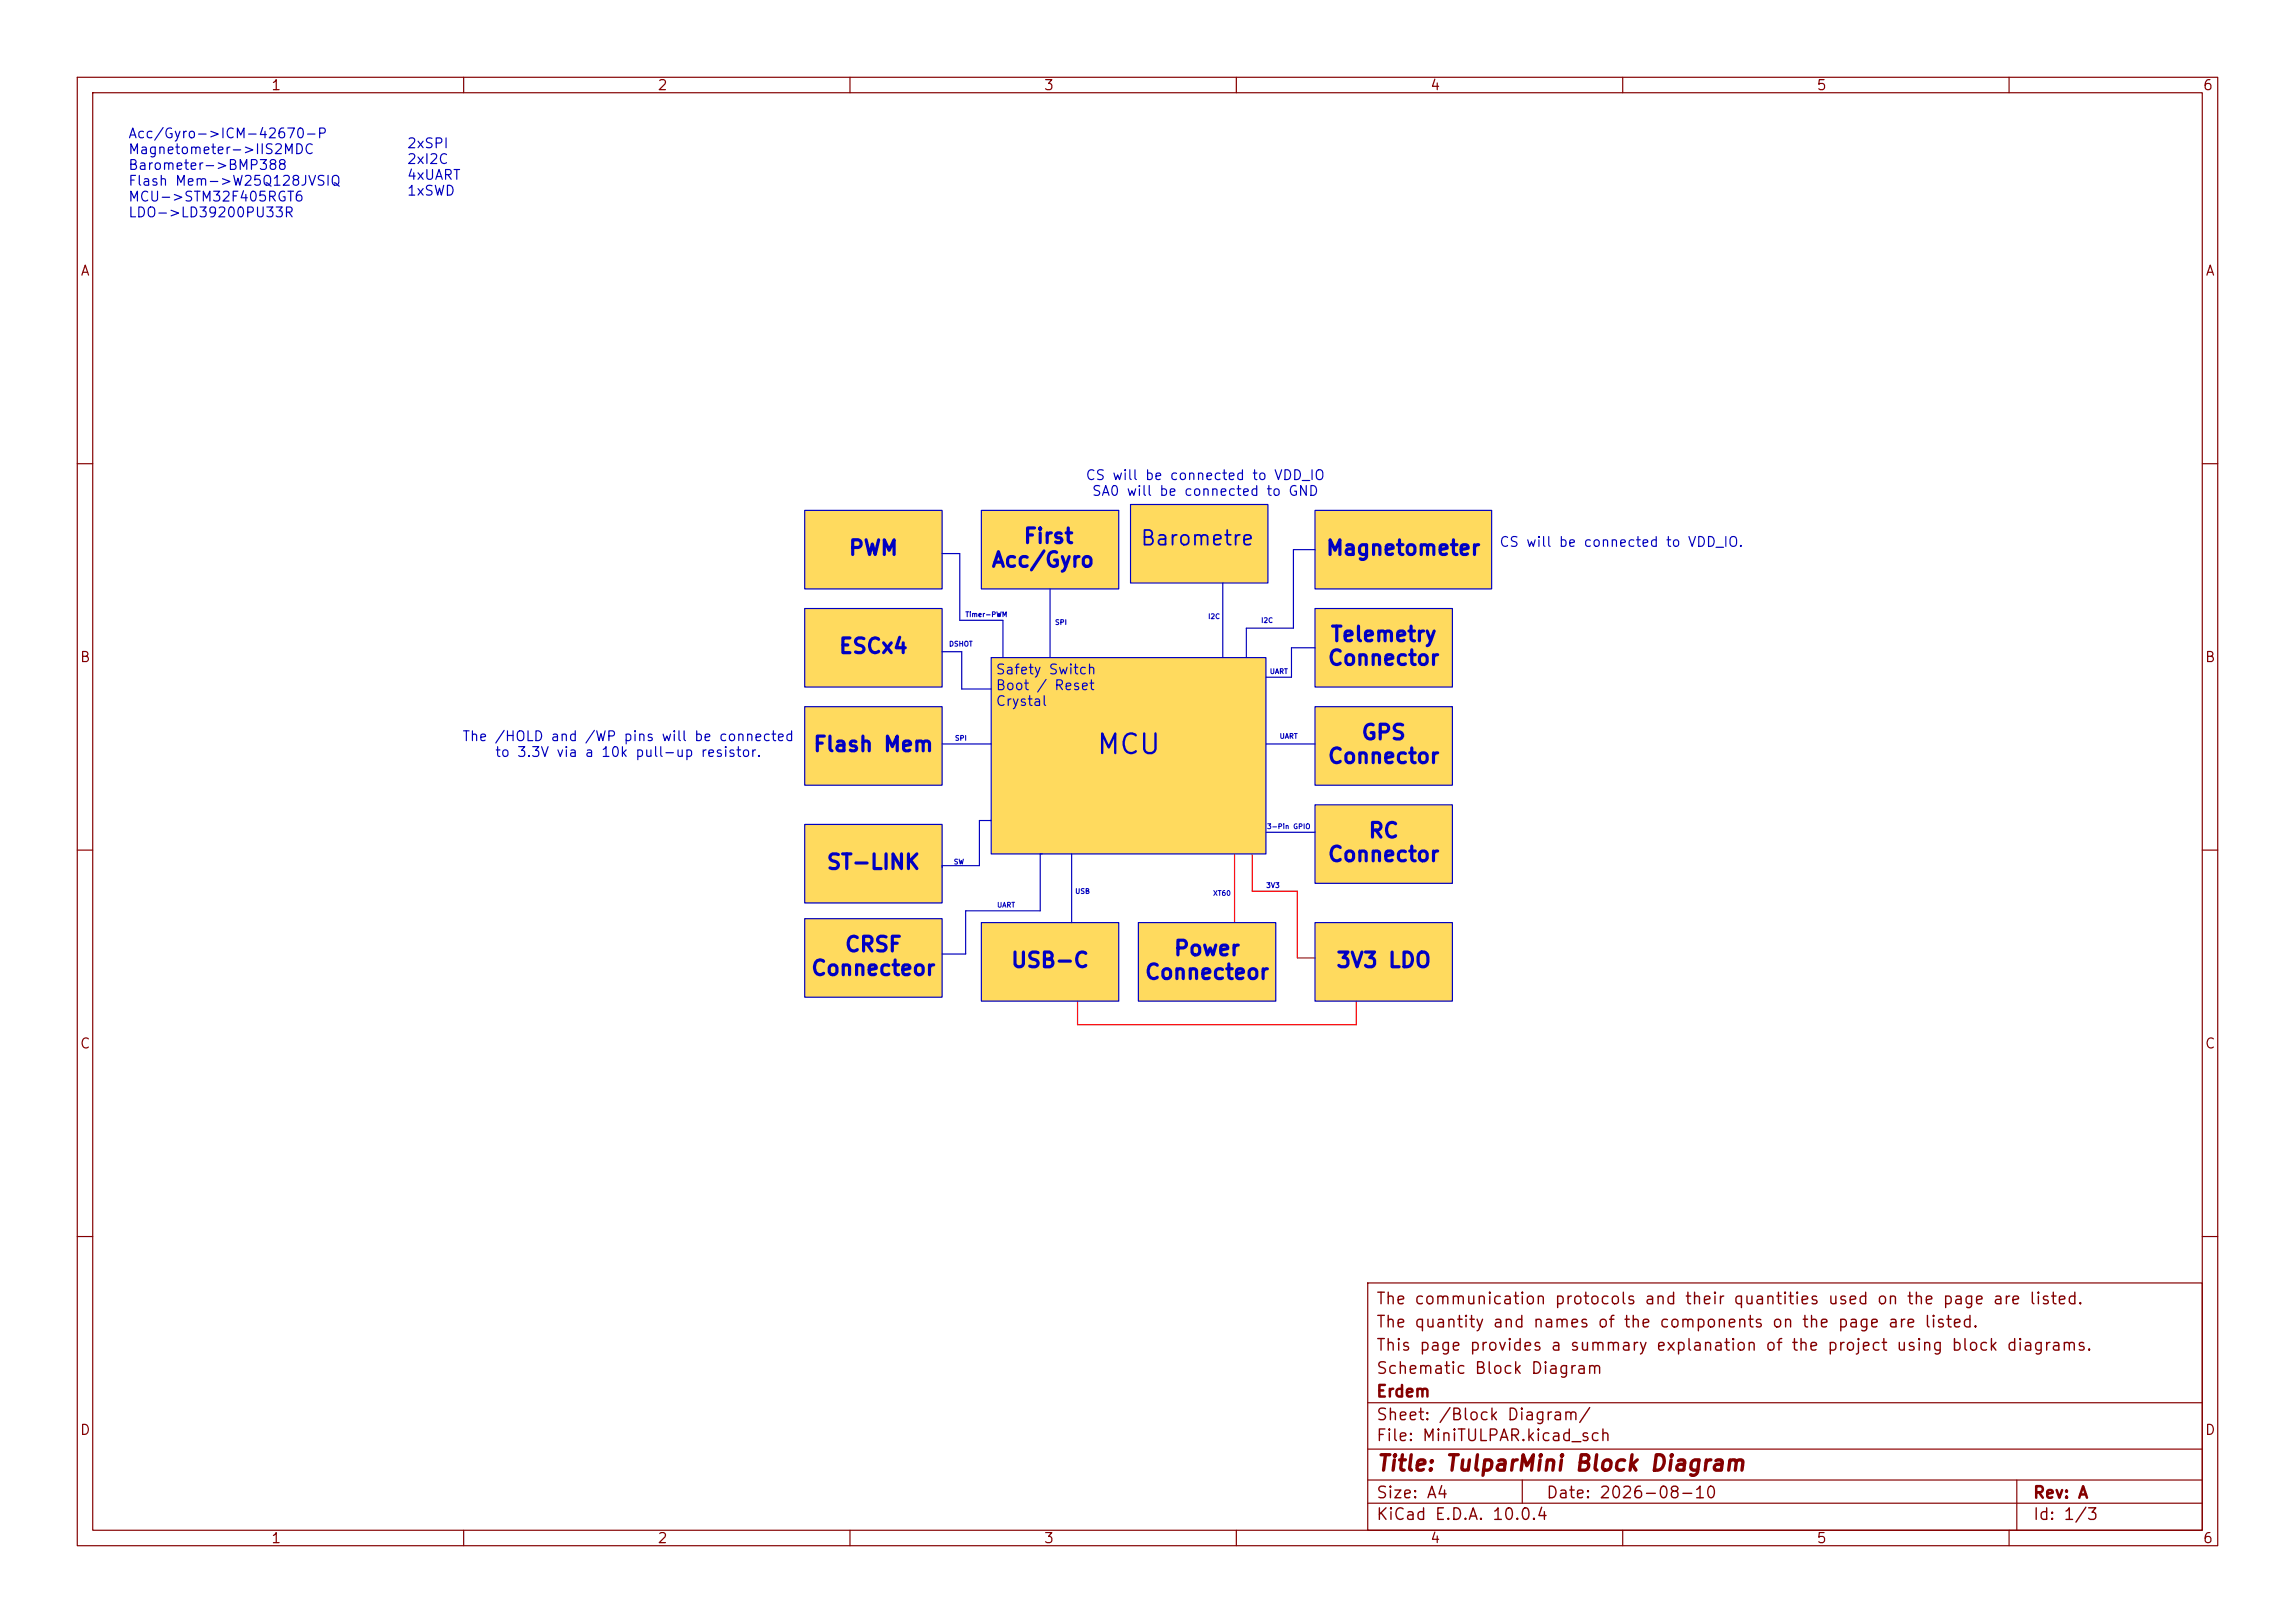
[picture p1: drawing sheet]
<svg xmlns="http://www.w3.org/2000/svg" width="297mm" height="210mm" viewBox="0 0 297 210" stroke-linecap="round" stroke-linejoin="round" font-family="sans-serif">
<defs><g id="words">
<text font-size="2.5" fill="#0000c2" x="141.8" y="98.2">MCU</text>
<text font-size="2" fill="#840000" x="178" y="190.8">Title: TulparMini Block Diagram</text>
<g font-size="1.9" fill="#0000c2">
<text x="132.3" y="70.8">First</text>
<text x="147.5" y="71.1">Barometre</text>
<text x="109.7" y="72.3">PWM</text>
<text x="128.2" y="73.9">Acc/Gyro</text>
<text x="171.5" y="72.3">Magnetometer</text>
<text x="172.1" y="83.5">Telemetry</text>
<text x="108.4" y="85">ESCx4</text>
<text x="171.7" y="86.6">Connector</text>
<text x="105.1" y="97.7">Flash Mem</text>
<text x="171.7" y="99.3">Connector</text>
<text x="176.1" y="96.2">GPS</text>
<text x="106.9" y="113">ST-LINK</text>
<text x="171.7" y="112">Connector</text>
<text x="177" y="108.9">RC</text>
<text x="109.2" y="123.6">CRSF</text>
<text x="130.7" y="125.7">USB-C</text>
<text x="151.8" y="124.1">Power</text>
<text x="172.8" y="125.7">3V3 LDO</text>
<text x="104.9" y="126.7">Connecteor</text>
<text x="148" y="127.2">Connecteor</text>
</g>
<g font-size="1.5" fill="#840000">
<text x="178" y="172.2">The quantity and names of the components on the page are listed.</text>
<text x="178" y="169.2">The communication protocols and their quantities used on the page are listed.</text>
<text x="178" y="178.2">Schematic Block Diagram</text>
<text x="178" y="175.2">This page provides a summary explanation of the project using block diagrams.</text>
<text x="178" y="184.2">Sheet: /Block Diagram/</text>
<text x="178" y="181.2">Erdem</text>
<text x="178" y="186.9">File: MiniTULPAR.kicad_sch</text>
<text x="178" y="197.1">KiCad E.D.A. 10.0.4</text>
<text x="178" y="194.3">Size: A4</text>
<text x="200" y="194.3">Date: 2026-08-10</text>
<text x="263" y="194.3">Rev: A</text>
<text x="263" y="197.1">Id: 1/3</text>
</g>
<g font-size="1.3" fill="#840000">
<text x="35" y="12">1</text>
<text x="85" y="12">2</text>
<text x="135" y="12">3</text>
<text x="185" y="12">4</text>
<text x="235" y="12">5</text>
<text x="285" y="12">6</text>
<text x="10.3" y="36">A</text>
<text x="285.3" y="36">A</text>
<text x="10.3" y="86">B</text>
<text x="285.3" y="86">B</text>
<text x="10.3" y="136">C</text>
<text x="285.3" y="136">C</text>
<text x="10.3" y="186">D</text>
<text x="285.3" y="186">D</text>
<text x="35" y="200">1</text>
<text x="85" y="200">2</text>
<text x="135" y="200">3</text>
<text x="185" y="200">4</text>
<text x="235" y="200">5</text>
<text x="285" y="200">6</text>
</g>
<g font-size="1.3" fill="#0000c2">
<text x="16.5" y="18.2">Acc/Gyro-&gt;ICM-42670-P</text>
<text x="16.5" y="20.3">Magnetometer-&gt;IIS2MDC</text>
<text x="16.5" y="22.3">Barometer-&gt;BMP388</text>
<text x="52.6" y="19.5">2xSPI</text>
<text x="52.6" y="21.5">2xI2C</text>
<text x="52.6" y="23.6">4xUART</text>
<text x="16.5" y="24.3">Flash Mem-&gt;W25Q128JVSIQ</text>
<text x="16.5" y="26.4">MCU-&gt;STM32F405RGT6</text>
<text x="16.5" y="28.4">LDO-&gt;LD39200PU33R</text>
<text x="52.6" y="25.6">1xSWD</text>
<text x="140.4" y="62.4">CS will be connected to VDD_IO</text>
<text x="141.2" y="64.5">SA0 will be connected to GND</text>
<text x="193.9" y="71.1">CS will be connected to VDD_IO.</text>
<text x="128.8" y="87.6">Safety Switch</text>
<text x="128.8" y="89.6">Boot / Reset</text>
<text x="128.8" y="91.7">Crystal</text>
<text x="59.7" y="96.2">The /HOLD and /WP pins will be connected</text>
<text x="64" y="98.3">to 3.3V via a 10k pull-up resistor.</text>
</g>
<g font-size=".6" fill="#0000c2">
<text x="122.8" y="83.8">DSHOT</text>
<text x="124.9" y="80">Timer-PWM</text>
<text x="136.5" y="81">SPI</text>
<text x="156.3" y="80.2">I2C</text>
<text x="163.1" y="80.8">I2C</text>
<text x="164.3" y="87.4">UART</text>
<text x="123.5" y="96">SPI</text>
<text x="165.5" y="95.7">UART</text>
<text x="163.9" y="107.4">3-Pin GPIO</text>
<text x="123.4" y="112">SW</text>
<text x="129" y="117.6">UART</text>
<text x="139.1" y="115.8">USB</text>
<text x="156.9" y="116.1">XT60</text>
<text x="163.8" y="115">3V3</text>
</g>
</g></defs>
<g fill="none" stroke="#840000" stroke-width=".15">
<path d="M10 10h277v190h-277zM12 12h273v186h-273zM60 10v2M110 10v2M160 10v2M210 10v2M260 10v2M10 60h2M285 60h2M10 110h2M285 110h2M10 160h2"/>
<path d="M177 166h108v32h-108zM285 160h2M60 198v2M110 198v2M160 198v2M177 194.5h108M177 191.5h108M177 187.5h108M177 181.5h108M197 191.5v3M210 198v2M260 198v2"/>
<path d="M261 191.5v6.5"/>
</g>
<g fill="#ffda5e">
<path d="M146.3 65.3h17.8v10.1h-17.8z"/>
<path d="M104.1 106.7h17.8v10.1h-17.8z"/>
<path d="M147.3 119.4h17.8v10.1h-17.8z"/>
<path d="M170.2 78.7h17.8v10.2h-17.8z"/>
<path d="M170.2 66h22.8v10.2h-22.8z"/>
<path d="M170.2 119.4h17.8v10.1h-17.8z"/>
<path d="M127 119.4h17.8v10.1h-17.8z"/>
<path d="M104.1 91.4h17.8v10.2h-17.8z"/>
<path d="M104.1 78.7h17.8v10.2h-17.8z"/>
<path d="M170.2 91.4h17.8v10.2h-17.8z"/>
<path d="M104.1 66h17.8v10.2h-17.8z"/>
<path d="M128.3 85.1h35.5v25.4h-35.5z"/>
<path d="M127 66h17.8v10.2h-17.8z"/>
<path d="M104.1 118.9h17.8v10.1h-17.8z"/>
<path d="M170.2 104.1h17.8v10.2h-17.8z"/>
</g>
<g fill="none" stroke="#0000c2" stroke-width=".15">
<path d="M104.1 78.7h17.8v10.2h-17.8zM104.1 66h17.8v10.2h-17.8zM121.9 71.6h2.3v8.7h5.6v4.8M127 66h17.8v10.2h-17.8zM135.9 76.2v8.9M146.3 65.3h17.8v10.1h-17.8zM158.2 75.4v9.7M170.2 78.7h17.8v10.2h-17.8zM170.2 66h22.8v10.2h-22.8zM170.2 71.1h-2.8v10.2h-6.1v3.8M104.1 91.4h17.8v10.2h-17.8zM121.9 96.3h6.4"/>
<path d="M121.9 84.3h2.6v4.9h3.8M128.3 85.1h35.5v25.4h-35.5zM163.8 96.3h6.4M170.2 91.4h17.8v10.2h-17.8zM170.2 83.8h-3.1v3.8h-3.3M104.1 106.7h17.8v10.1h-17.8zM104.1 118.9h17.8v10.1h-17.8zM127 119.4h17.8v10.1h-17.8zM128.3 106.2h-1.6v5.8h-4.8v.3M134.9 110.5h-.3v7.4h-9.6v5.5h-3.1M138.7 110.5v8.9M147.3 119.4h17.8v10.1h-17.8z"/>
<path d="M163.8 107.7h6.4M170.2 119.4h17.8v10.1h-17.8zM170.2 104.1h17.8v10.2h-17.8z"/>
</g>
<path d="M162.1 110.5v4.8h5.8v8.7h2.3M139.4 129.5v3.1h36.1v-3.1" fill="none" stroke="#ff0007" stroke-width=".15"/>
<path d="M159.8 110.5v8.9" fill="none" stroke="#f00" stroke-width=".15"/>
<use href="#words"/>
</svg>
